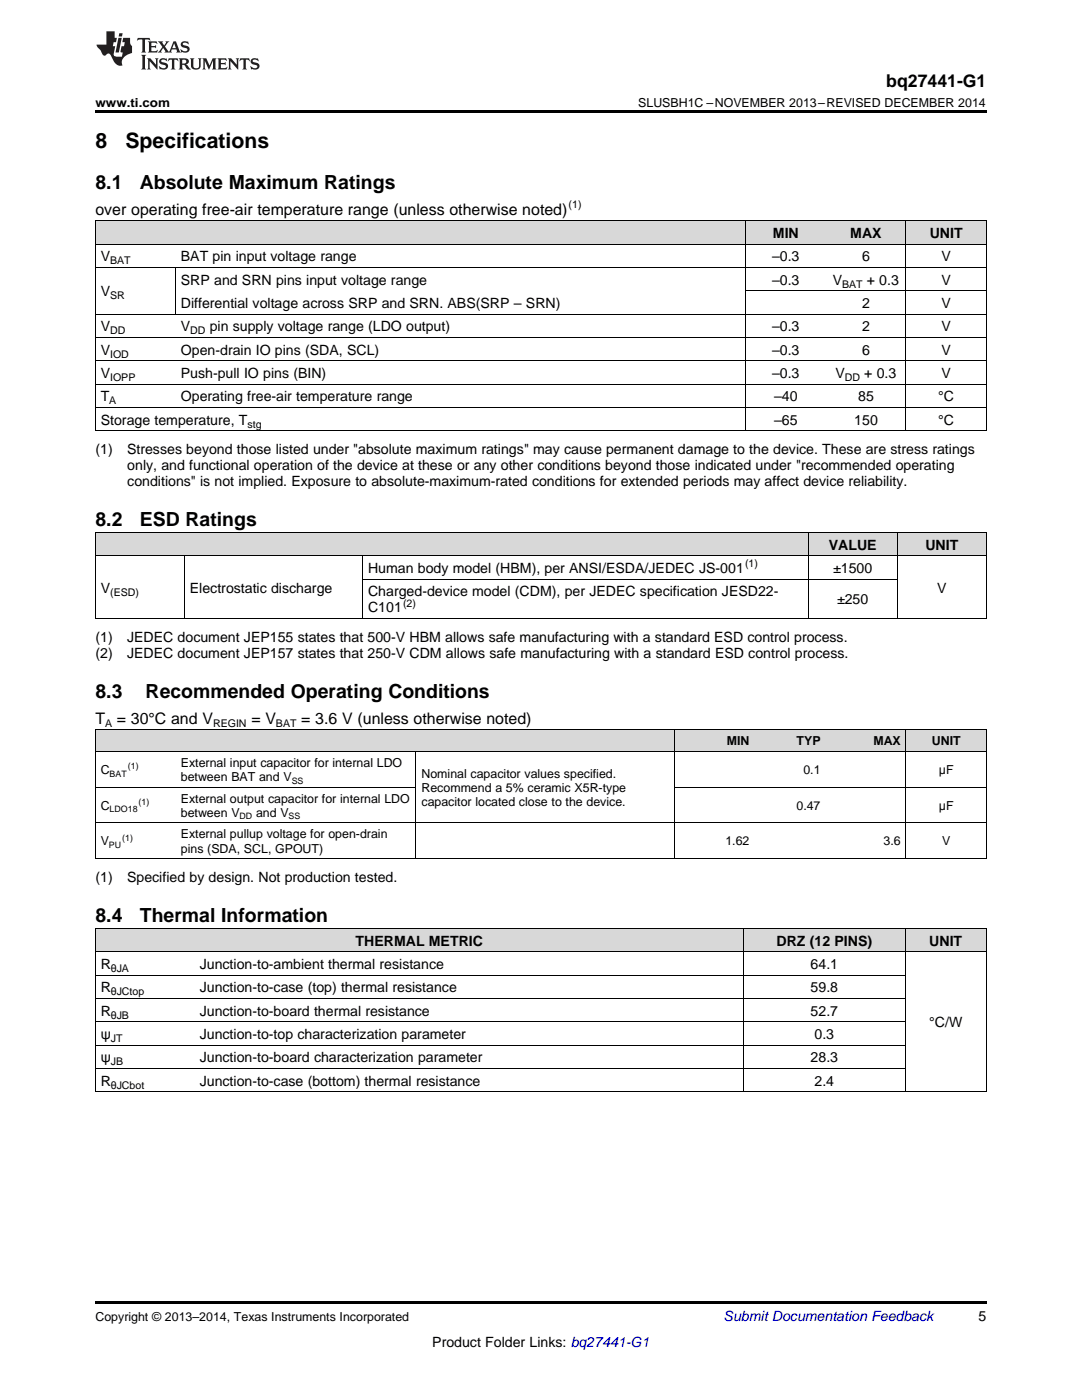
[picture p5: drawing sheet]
<svg xmlns="http://www.w3.org/2000/svg" width="216mm" height="279mm" viewBox="0 0 216 279" stroke-linecap="round" stroke-linejoin="round" font-family="sans-serif">
<defs><g id="words">
<g font-size="4.2">
<text x="19" y="29.6">8</text>
<text x="25" y="29.6">Specifications</text>
</g>
<g font-size="3.9">
<text x="19" y="37.7">8.1</text>
<text x="27.9" y="37.7">Absolute Maximum Ratings</text>
<text x="19" y="105.1">8.2</text>
<text x="27.9" y="105.1">ESD Ratings</text>
<text x="19" y="139.3">8.3</text>
<text x="29.1" y="139.3">Recommended Operating Conditions</text>
<text x="19" y="184.1">8.4</text>
<text x="27.9" y="184.1">Thermal Information</text>
</g>
<text font-size="3.5" x="176.8" y="17.3">bq27441-G1</text>
<g font-size="3.2">
<text x="19" y="42.9">over operating free-air temperature range (unless otherwise noted)</text>
<text x="19" y="144.5">T</text>
<text x="23.3" y="144.5">= 30°C and V</text>
<text x="50.2" y="144.5">= V</text>
<text x="60.1" y="144.5">= 3.6 V (unless otherwise noted)</text>
</g>
<g font-size="2.8">
<text x="154.2" y="47.5">MIN</text>
<text x="169.7" y="47.5">MAX</text>
<text x="185.5" y="47.5">UNIT</text>
<text x="20.1" y="52.2">V</text>
<text x="36.1" y="52.2">BAT pin input voltage range</text>
<text x="154.1" y="52.2">–0.3</text>
<text x="172" y="52.2">6</text>
<text x="187.9" y="52.2">V</text>
<text x="20.1" y="59.2">V</text>
<text x="36.1" y="56.8">SRP and SRN pins input voltage range</text>
<text x="154.1" y="56.8">–0.3</text>
<text x="166.2" y="56.8">V</text>
<text x="173" y="56.8">+ 0.3</text>
<text x="187.9" y="56.8">V</text>
<text x="36.1" y="61.5">Differential voltage across SRP and SRN. ABS(SRP – SRN)</text>
<text x="172" y="61.5">2</text>
<text x="187.9" y="61.5">V</text>
<text x="20.1" y="66.1">V</text>
<text x="20.1" y="70.8">V</text>
<text x="36.1" y="66.1">V</text>
<text x="36.1" y="70.8">Open-drain IO pins (SDA, SCL)</text>
<text x="41.8" y="66.1">pin supply voltage range (LDO output)</text>
<text x="154.1" y="66.1">–0.3</text>
<text x="154.1" y="70.8">–0.3</text>
<text x="172" y="66.1">2</text>
<text x="172" y="70.8">6</text>
<text x="187.9" y="66.1">V</text>
<text x="187.9" y="70.8">V</text>
<text x="20.1" y="75.5">V</text>
<text x="36.1" y="75.5">Push-pull IO pins (BIN)</text>
<text x="154.1" y="75.5">–0.3</text>
<text x="166.7" y="75.5">V</text>
<text x="172.4" y="75.5">+ 0.3</text>
<text x="187.9" y="75.5">V</text>
<text x="20.1" y="80.1">T</text>
<text x="36.1" y="80.1">Operating free-air temperature range</text>
<text x="154.5" y="80.1">–40</text>
<text x="171.2" y="80.1">85</text>
<text x="187.2" y="80.1">°C</text>
<text x="20.1" y="84.8">Storage temperature, T</text>
<text x="154.5" y="84.8">–65</text>
<text x="170.5" y="84.8">150</text>
<text x="187.2" y="84.8">°C</text>
<text x="19" y="90.6">(1)</text>
<text x="25.4" y="90.6">Stresses beyond those listed under &quot;absolute maximum ratings&quot; may cause permanent damage to the device. These are stress ratings</text>
<text x="25.4" y="93.8">only, and functional operation of the device at these or any other conditions beyond those indicated under &quot;recommended operating</text>
<text x="25.4" y="97">conditions&quot; is not implied. Exposure to absolute-maximum-rated conditions for extended periods may affect device reliability.</text>
<text x="165.4" y="109.7">VALUE</text>
<text x="184.6" y="109.7">UNIT</text>
<text x="20.1" y="118.3">V</text>
<text x="37.9" y="118.3">Electrostatic discharge</text>
<text x="73.4" y="114.4">Human body model (HBM), per ANSI/ESDA/JEDEC JS-001</text>
<text x="73.4" y="119">Charged-device model (CDM), per JEDEC specification JESD22-</text>
<text x="166.3" y="114.4">±1500</text>
<text x="187" y="118.3">V</text>
<text x="73.4" y="122.2">C101</text>
<text x="167" y="120.6">±250</text>
<text x="19" y="128.1">(1)</text>
<text x="19" y="131.2">(2)</text>
<text x="25.4" y="128.1">JEDEC document JEP155 states that 500-V HBM allows safe manufacturing with a standard ESD control process.</text>
<text x="25.4" y="131.2">JEDEC document JEP157 states that 250-V CDM allows safe manufacturing with a standard ESD control process.</text>
<text x="19" y="176">(1)</text>
<text x="25.4" y="176">Specified by design. Not production tested.</text>
<text x="70.9" y="188.7">THERMAL METRIC</text>
<text x="154.9" y="188.7">DRZ (12 PINS)</text>
<text x="185.4" y="188.7">UNIT</text>
<text x="20.1" y="193.4">R</text>
<text x="39.9" y="193.4">Junction-to-ambient thermal resistance</text>
<text x="161.7" y="193.4">64.1</text>
<text x="20.1" y="198">R</text>
<text x="20.1" y="202.7">R</text>
<text x="39.9" y="198">Junction-to-case (top) thermal resistance</text>
<text x="39.9" y="202.7">Junction-to-board thermal resistance</text>
<text x="161.7" y="198">59.8</text>
<text x="161.7" y="202.7">52.7</text>
<text x="20.1" y="207.4">ψ</text>
<text x="39.9" y="207.4">Junction-to-top characterization parameter</text>
<text x="162.5" y="207.4">0.3</text>
<text x="185.4" y="205">°C/W</text>
<text x="20.1" y="212">ψ</text>
<text x="39.9" y="212">Junction-to-board characterization parameter</text>
<text x="161.7" y="212">28.3</text>
<text x="20.1" y="216.7">R</text>
<text x="39.9" y="216.7">Junction-to-case (bottom) thermal resistance</text>
<text x="162.5" y="216.7">2.4</text>
<text x="195.3" y="263.6">5</text>
<text x="86.3" y="268.9">Product Folder Links: bq27441-G1</text>
</g>
<text font-size="2.8" fill="#0000c8" x="144.4" y="263.6">Submit Documentation Feedback</text>
<g font-size="2.5">
<text x="19" y="21.4">www.ti.com</text>
<text x="127.4" y="21.4">SLUSBH1C –NOVEMBER 2013–REVISED DECEMBER 2014</text>
<text x="145" y="148.8">MIN</text>
<text x="159" y="148.8">TYP</text>
<text x="174.3" y="148.8">MAX</text>
<text x="185.9" y="148.8">UNIT</text>
<text x="20.1" y="154.5">C</text>
<text x="36.1" y="153.1">External input capacitor for internal LDO</text>
<text x="36.1" y="155.9">between BAT and V</text>
<text x="84.1" y="155.2">Nominal capacitor values specified.</text>
<text x="160.3" y="154.5">0.1</text>
<text x="187.4" y="154.5">μF</text>
<text x="20.1" y="161.6">C</text>
<text x="36.1" y="160.2">External output capacitor for internal LDO</text>
<text x="84.1" y="158">Recommend a 5% ceramic X5R-type</text>
<text x="84.1" y="160.9">capacitor located close to the device.</text>
<text x="158.9" y="161.6">0.47</text>
<text x="187.4" y="161.6">μF</text>
<text x="36.1" y="163">between V</text>
<text x="36.1" y="167.3">External pullup voltage for open-drain</text>
<text x="51.1" y="163">and V</text>
<text x="20.1" y="168.7">V</text>
<text x="36.1" y="170.1">pins (SDA, SCL, GPOUT)</text>
<text x="144.7" y="168.7">1.62</text>
<text x="176.3" y="168.7">3.6</text>
<text x="188" y="168.7">V</text>
<text x="19" y="263.6">Copyright © 2013–2014, Texas Instruments Incorporated</text>
</g>
<g font-size="2.1">
<text x="113.5" y="41.6">(1)</text>
<text x="22" y="52.7">BAT</text>
<text x="22" y="59.7">SR</text>
<text x="168" y="57.4">BAT</text>
<text x="22" y="66.7">DD</text>
<text x="22" y="71.4">IOD</text>
<text x="38" y="66.7">DD</text>
<text x="22" y="76">IOPP</text>
<text x="168.6" y="76">DD</text>
<text x="21.8" y="80.7">A</text>
<text x="49.4" y="85.3">stg</text>
<text x="148.7" y="113.2">(1)</text>
<text x="22" y="118.9">(ESD)</text>
<text x="80.4" y="121.1">(2)</text>
<text x="21" y="145.1">A</text>
<text x="42.5" y="145.1">REGIN</text>
<text x="55.1" y="145.1">BAT</text>
<text x="22.1" y="194">θJA</text>
<text x="22.1" y="198.6">θJCtop</text>
<text x="22.1" y="203.3">θJB</text>
<text x="22.1" y="207.9">JT</text>
<text x="22.1" y="212.6">JB</text>
<text x="22.1" y="217.2">θJCbot</text>
</g>
<g font-size="1.8">
<text x="21.9" y="155">BAT</text>
<text x="25.5" y="153.5">(1)</text>
<text x="27.7" y="160.6">(1)</text>
<text x="58.2" y="156.4">SS</text>
<text x="21.9" y="162.1">LDO18</text>
<text x="24.4" y="167.7">(1)</text>
<text x="47.8" y="163.5">DD</text>
<text x="57.6" y="163.5">SS</text>
<text x="21.7" y="169.2">PU</text>
</g>
</g></defs>
<g fill="#d8d8d8">
<path d="M19 185.3h19.8v4.7h-19.8z"/>
<path d="M38.8 185.3h109.5v4.7h-109.5z"/>
<path d="M148.3 185.3h32.4v4.7h-32.4z"/>
<path d="M180.7 185.3h16.1v4.7h-16.1z"/>
<path d="M19 145.7h16v4.3h-16z"/>
<path d="M35 145.7h48v4.3h-48z"/>
<path d="M83 145.7h51.6v4.3h-51.6z"/>
<path d="M134.6 145.7h16v4.3h-16z"/>
<path d="M150.6 145.7h14.2v4.3h-14.2z"/>
<path d="M164.8 145.7h16v4.3h-16z"/>
<path d="M180.8 145.7h16v4.3h-16z"/>
<path d="M19 106.3h17.8v4.7h-17.8z"/>
<path d="M36.8 106.3h35.6v4.7h-35.6z"/>
<path d="M72.4 106.3h88.9v4.7h-88.9z"/>
<path d="M161.3 106.3h17.8v4.7h-17.8z"/>
<path d="M179.1 106.3h17.7v4.7h-17.7z"/>
<path d="M19 44.1h16v4.7h-16z"/>
<path d="M35 44.1h113.8v4.7h-113.8z"/>
<path d="M148.8 44.1h16v4.7h-16z"/>
<path d="M164.8 44.1h16v4.7h-16z"/>
<path d="M180.8 44.1h16v4.7h-16z"/>
</g>
<g fill="#000">
<path d="M19 22h177.8v.5h-177.8zM19 123.4l.2 .1zM72.3 123.4l.1 .1zM161.2 123.4l.1 .1zM179 123.4l.1 .1zM196.7 123.4l.1 .1zM19 171.4h.2zM82.9 171.4h.1zM134.5 171.4h.1zM150.5 171.4h.1zM164.7 171.4h.1zM180.7 171.4h.1z"/>
<path d="M196.7 171.4h.1zM19 217.9h.2zM148.2 217.9h.1zM180.6 217.9h.1zM196.7 217.9h.1zM19 259.7h177.8v.5h-177.8z"/>
</g>
<g fill="none" stroke="#000" stroke-width=".2">
<path d="M19 53.4h177.8M19 48.7h177.8M19 44.1h177.8M19.1 44.1v41.9M35 53.4v9.4M148.8 44.1v41.9M148.8 58h48M180.8 44.1v41.9M196.8 44.1v41.9M19 76.7h177.8M19 72h177.8M19 67.4h177.8"/>
<path d="M19 62.7h177.8M19 86h177.8M19 81.3h177.8M19 110.9h177.8M19 106.3h177.8M19.1 106.3v17.2M36.8 110.9v12.6M72.3 110.9v12.6M72.4 115.6h106.7M161.2 106.3v17.2M179 106.3v17.2M196.8 106.3v17.2"/>
<path d="M19 123.4h177.8M19 157.1h64M19 150h177.8M19 145.7h177.8M19.1 145.7v25.7M83 150v21.4M134.6 145.7v25.7M134.6 157.1h62.2M180.8 145.7v25.7M196.8 145.7v25.7M19 171.4h177.8M19 164.2h177.8"/>
<path d="M19 199.3h161.7M19 194.6h161.7M19 190h177.8M19 185.3h177.8M19.1 185.3v32.6M148.3 185.3v32.6M180.6 185.3v32.6M196.8 185.3v32.6M19 217.9h177.8M19 213.2h161.7M19 208.6h161.7M19 203.9h161.7"/>
</g>
<g fill="#231f20">
<path d="M27.5 7.6l-.1 .5 .4-.2h.6v.1v2.1l-.2 .4h1l-.3-.4v-2.1l.1-.1h.5l.5 .2-.2-.5zM29.5 8.3l.2 .3v1.5l-.2 .4h1.8l.2-.6a1.04 1.04 0 0 1-1.3 .2v-.7h.6l.3 .2v-.6l-.3 .2h-.6v-.6l.8-.1 .4 .3-.2-.5zM31.5 8.3l.9 1.1-.9 1.1h.8l-.2-.2 .5-.7 .4 .7-.2 .2h1.5l-.1-.2 .1-.4h.9l.1 .4-.2 .2h1l-.3-.3-.7-1.9h-.5l-.9 2-.8-1 .9-1h-.8l.1 .3-.3 .5-.4-.6 .2-.2zM34.7 8.6l.4 1h-.7zM36.3 8.4a.63 .63 0 0 0-.2 .7 .63 .63 0 0 0 .6 .4l.6 .2 .1 .2a.75 .75 0 0 1-.7 .4 .75 .75 0 0 1-.6-.5l.1 .7 .1-.1a1.11 1.11 0 0 0 1.5-.6 1.13 1.13 0 0 0-1.2-.8l-.1-.4a1.04 1.04 0 0 1 1.2 .2l-.2-.5-.1 .1-.5-.2zM28.2 10.9l.2 .4v2.2l-.2 .4h1l-.3-.4v-2.2l.3-.4zM29.3 11.6l.3 .4v1.5l-.3 .4h.8l-.2-.4v-1.3l1.5 1.7v-1.9l.2-.4h-.7l.2 .4v.9l-1.1-1.3zM32 11.8a.62 .62 0 0 0-.2 .7 .62 .62 0 0 0 .6 .4l.6 .1 .1 .3a.76 .76 0 0 1-.7 .3 .76 .76 0 0 1-.6-.4l.1 .7 .1-.1a1.11 1.11 0 0 0 1.5-.6 1.13 1.13 0 0 0-1.2-.8l-.1-.4a1.04 1.04 0 0 1 1.2 .2l-.2-.6-.1 .1-.5-.1zM33.7 11.6l-.2 .6a.61 .61 0 0 1 .8-.3v1.6l-.2 .4h.9l-.2-.4v-1.6a.63 .63 0 0 1 .8 .3l-.2-.6zM35.6 11.6l.3 .4v1.5l-.3 .4h1l-.2-.2v-.8l.5 .2a.76 .76 0 0 0 1.2 .7l-1-1a.58 .58 0 0 0 .6-.5 .58 .58 0 0 0-.5-.6zM36.4 11.9h.1a.45 .45 0 0 1 .5 .1 .45 .45 0 0 1 .1 .5l-.7 .2zM37.9 11.6l.2 .2a2.17 2.17 0 0 0 .3 1.9 .99 .99 0 0 0 1.6-.6v-1.1l.2-.4h-.7l.2 .2a1.92 1.92 0 0 1-.2 1.8 .6 .6 0 0 1-.9-.5v-1.1l.2-.4zM40.4 11.6l.2 .4v1.5l-.2 .4h.7l-.2-.4v-1.4l.8 1.8 .8-1.8v1.4l-.2 .4h.9l-.2-.4v-1.5l.2-.4h-.8l-.6 1.5-.6-1.5zM43.4 11.6l.2 .4v1.5l-.2 .4h1.8l.2-.6a1.04 1.04 0 0 1-1.3 .1v-.6h.5l.4 .2v-.6l-.4 .2h-.5v-.7h.8l.3 .3-.1-.6zM45.5 11.6l.2 .4v1.5l-.2 .4h.7l-.2-.4v-1.3l1.5 1.7v-1.9l.2-.4h-.7l.2 .4v.9l-1.1-1.3zM47.9 11.6l-.1 .6a.61 .61 0 0 1 .8-.3v1.6l-.3 .4h1l-.3-.4 .1-1.6a.63 .63 0 0 1 .7 .3l-.1-.6zM50.2 11.8a.62 .62 0 0 0-.2 .7 .62 .62 0 0 0 .6 .4l.6 .1 .2 .3a.76 .76 0 0 1-.8 .3 .76 .76 0 0 1-.6-.4l.1 .7 .2-.1a1.11 1.11 0 0 0 1.5-.6 1.13 1.13 0 0 0-1.3-.8l-.1-.4a1.04 1.04 0 0 1 1.2 .2l-.1-.6-.2 .1-.5-.1z"/>
<path d="M21.2 6.3v2.6h-1.9l.1 .4 .7 .9a.91 .91 0 0 0 1 .8 .56 .56 0 0 1 .5-.3 .56 .56 0 0 1 .5 .3l.4 .8a1.53 1.53 0 0 0 1.9 1.2 1.54 1.54 0 0 1 1-2.1l.9-.3v-1.4a1.52 1.52 0 0 1-.3-1.6h-1.4l-.2 .8h.5l-.2 .8h-.4l-.2 1v.2l.4 .1-.2 .8a1.93 1.93 0 0 1-1.6-.3l.3-1.8h-.5l.2-.8h.4l.2-.8h-.4v-1.3zM23.6 7.6l-.6 2.9h.7l.6-2.9zM23.8 6.6l-.1 .7h.6l.2-.7z"/>
</g>
<use href="#words"/>
</svg>
